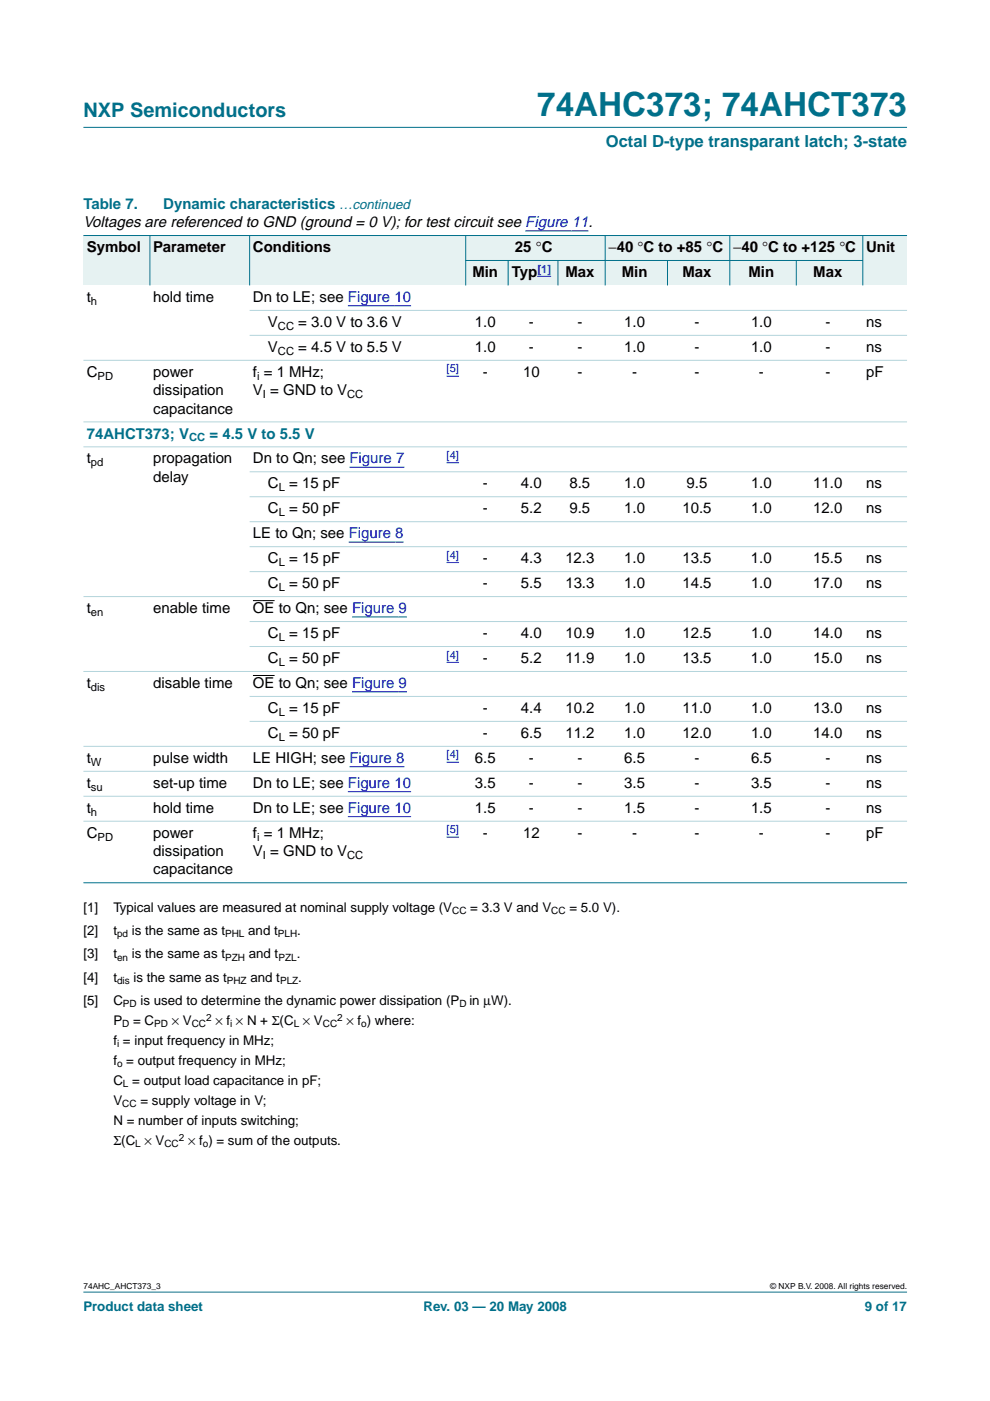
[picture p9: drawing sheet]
<svg xmlns="http://www.w3.org/2000/svg" width="210mm" height="297mm" viewBox="0 0 210 297" stroke-linecap="round" stroke-linejoin="round" font-family="sans-serif">
<defs><g id="words">
<text font-size="7.1" fill="#00708a" x="113.9" y="24.7">74AHC373; 74AHCT373</text>
<text font-size="4.2" fill="#00708a" x="17.7" y="24.9">NXP Semiconductors</text>
<text font-size="3.5" fill="#00708a" x="128.4" y="31.1">Octal D-type transparant latch; 3-state</text>
<g font-size="3.2" fill="#00708a">
<text x="17.7" y="44.3">Table 7.</text>
<text x="34.6" y="44.3">Dynamic characteristics …continued</text>
<text x="18.4" y="93">74AHCT373; V</text>
<text x="44.4" y="93">= 4.5 V to 5.5 V</text>
</g>
<g font-size="3.2">
<text x="17.7" y="48.2">Voltages are referenced to GND (ground = 0 V); for test circuit see Figure 11.</text>
<text x="18.4" y="53.5">Symbol</text>
<text x="32.5" y="53.5">Parameter</text>
<text x="53.6" y="53.5">Conditions</text>
<text x="109.2" y="53.5">25 °C</text>
<text x="129" y="53.5">−40 °C to +85 °C</text>
<text x="155.4" y="53.5">−40 °C to +125 °C</text>
<text x="183.6" y="53.5">Unit</text>
<text x="100.2" y="58.8">Min</text>
<text x="108.5" y="58.8">Typ</text>
<text x="119.9" y="58.8">Max</text>
<text x="131.8" y="58.8">Min</text>
<text x="144.7" y="58.8">Max</text>
<text x="158.7" y="58.8">Min</text>
<text x="172.4" y="58.8">Max</text>
<text x="18.4" y="64">t</text>
<text x="32.5" y="64">hold time</text>
<text x="53.6" y="64">Dn to LE; see Figure 10</text>
<text x="56.8" y="69.3">V</text>
<text x="63.2" y="69.3">= 3.0 V to 3.6 V</text>
<text x="100.7" y="69.3">1.0</text>
<text x="112.1" y="69.3">-</text>
<text x="122.4" y="69.3">-</text>
<text x="132.4" y="69.3">1.0</text>
<text x="147.3" y="69.3">-</text>
<text x="159.2" y="69.3">1.0</text>
<text x="175" y="69.3">-</text>
<text x="183.6" y="69.3">ns</text>
<text x="56.8" y="74.6">V</text>
<text x="63.2" y="74.6">= 4.5 V to 5.5 V</text>
<text x="100.7" y="74.6">1.0</text>
<text x="112.1" y="74.6">-</text>
<text x="122.4" y="74.6">-</text>
<text x="132.4" y="74.6">1.0</text>
<text x="147.3" y="74.6">-</text>
<text x="159.2" y="74.6">1.0</text>
<text x="175" y="74.6">-</text>
<text x="183.6" y="74.6">ns</text>
<text x="18.4" y="79.9">C</text>
<text x="32.5" y="79.9">power</text>
<text x="32.5" y="83.8">dissipation</text>
<text x="53.6" y="79.9">f = 1 MHz;</text>
<text x="53.6" y="83.8">V = GND to V</text>
<text x="102.4" y="79.9">-</text>
<text x="110.9" y="79.9">10</text>
<text x="122.4" y="79.9">-</text>
<text x="134" y="79.9">-</text>
<text x="147.2" y="79.9">-</text>
<text x="160.9" y="79.9">-</text>
<text x="175" y="79.9">-</text>
<text x="183.6" y="79.9">pF</text>
<text x="32.5" y="87.7">capacitance</text>
<text x="18.4" y="98.3">t</text>
<text x="32.5" y="98.3">propagation</text>
<text x="53.6" y="98.3">Dn to Qn; see Figure 7</text>
<text x="32.5" y="102.1">delay</text>
<text x="56.8" y="103.6">C = 15 pF</text>
<text x="102.4" y="103.6">-</text>
<text x="110.5" y="103.6">4.0</text>
<text x="120.7" y="103.6">8.5</text>
<text x="132.4" y="103.6">1.0</text>
<text x="145.6" y="103.6">9.5</text>
<text x="159.2" y="103.6">1.0</text>
<text x="172.4" y="103.6">11.0</text>
<text x="183.6" y="103.6">ns</text>
<text x="56.8" y="108.8">C = 50 pF</text>
<text x="102.4" y="108.8">-</text>
<text x="110.5" y="108.8">5.2</text>
<text x="120.7" y="108.8">9.5</text>
<text x="132.4" y="108.8">1.0</text>
<text x="144.7" y="108.8">10.5</text>
<text x="159.2" y="108.8">1.0</text>
<text x="172.4" y="108.8">12.0</text>
<text x="183.6" y="108.8">ns</text>
<text x="53.6" y="114.1">LE to Qn; see Figure 8</text>
<text x="56.8" y="119.4">C = 15 pF</text>
<text x="102.4" y="119.4">-</text>
<text x="110.5" y="119.4">4.3</text>
<text x="119.9" y="119.4">12.3</text>
<text x="132.4" y="119.4">1.0</text>
<text x="144.7" y="119.4">13.5</text>
<text x="159.2" y="119.4">1.0</text>
<text x="172.4" y="119.4">15.5</text>
<text x="183.6" y="119.4">ns</text>
<text x="56.8" y="124.7">C = 50 pF</text>
<text x="102.4" y="124.7">-</text>
<text x="110.5" y="124.7">5.5</text>
<text x="119.9" y="124.7">13.3</text>
<text x="132.4" y="124.7">1.0</text>
<text x="144.7" y="124.7">14.5</text>
<text x="159.2" y="124.7">1.0</text>
<text x="172.4" y="124.7">17.0</text>
<text x="183.6" y="124.7">ns</text>
<text x="18.4" y="130">t</text>
<text x="32.5" y="130">enable time</text>
<text x="53.6" y="130">OE to Qn; see Figure 9</text>
<text x="56.8" y="135.3">C = 15 pF</text>
<text x="102.4" y="135.3">-</text>
<text x="110.5" y="135.3">4.0</text>
<text x="119.9" y="135.3">10.9</text>
<text x="132.4" y="135.3">1.0</text>
<text x="144.7" y="135.3">12.5</text>
<text x="159.2" y="135.3">1.0</text>
<text x="172.4" y="135.3">14.0</text>
<text x="183.6" y="135.3">ns</text>
<text x="56.8" y="140.6">C = 50 pF</text>
<text x="102.4" y="140.6">-</text>
<text x="110.5" y="140.6">5.2</text>
<text x="119.9" y="140.6">11.9</text>
<text x="132.4" y="140.6">1.0</text>
<text x="144.7" y="140.6">13.5</text>
<text x="159.2" y="140.6">1.0</text>
<text x="172.4" y="140.6">15.0</text>
<text x="183.6" y="140.6">ns</text>
<text x="18.4" y="145.9">t</text>
<text x="32.5" y="145.9">disable time</text>
<text x="53.6" y="145.9">OE to Qn; see Figure 9</text>
<text x="56.8" y="151.2">C = 15 pF</text>
<text x="102.4" y="151.2">-</text>
<text x="110.5" y="151.2">4.4</text>
<text x="119.9" y="151.2">10.2</text>
<text x="132.4" y="151.2">1.0</text>
<text x="144.7" y="151.2">11.0</text>
<text x="159.2" y="151.2">1.0</text>
<text x="172.4" y="151.2">13.0</text>
<text x="183.6" y="151.2">ns</text>
<text x="18.4" y="161.8">t</text>
<text x="32.5" y="161.8">pulse width</text>
<text x="53.6" y="161.8">LE HIGH; see Figure 8</text>
<text x="56.8" y="156.5">C = 50 pF</text>
<text x="100.7" y="161.8">6.5</text>
<text x="102.4" y="156.5">-</text>
<text x="110.5" y="156.5">6.5</text>
<text x="112.1" y="161.8">-</text>
<text x="119.9" y="156.5">11.2</text>
<text x="122.4" y="161.8">-</text>
<text x="132.4" y="156.5">1.0</text>
<text x="132.4" y="161.8">6.5</text>
<text x="144.7" y="156.5">12.0</text>
<text x="147.3" y="161.8">-</text>
<text x="159.2" y="156.5">1.0</text>
<text x="159.2" y="161.8">6.5</text>
<text x="172.4" y="156.5">14.0</text>
<text x="175" y="161.8">-</text>
<text x="183.6" y="156.5">ns</text>
<text x="183.6" y="161.8">ns</text>
<text x="18.4" y="167.1">t</text>
<text x="32.5" y="167.1">set-up time</text>
<text x="53.6" y="167.1">Dn to LE; see Figure 10</text>
<text x="100.7" y="167.1">3.5</text>
<text x="112.1" y="167.1">-</text>
<text x="122.4" y="167.1">-</text>
<text x="132.4" y="167.1">3.5</text>
<text x="147.3" y="167.1">-</text>
<text x="159.2" y="167.1">3.5</text>
<text x="175" y="167.1">-</text>
<text x="183.6" y="167.1">ns</text>
<text x="18.4" y="172.3">t</text>
<text x="32.5" y="172.3">hold time</text>
<text x="53.6" y="172.3">Dn to LE; see Figure 10</text>
<text x="100.7" y="172.3">1.5</text>
<text x="112.1" y="172.3">-</text>
<text x="122.4" y="172.3">-</text>
<text x="132.4" y="172.3">1.5</text>
<text x="147.3" y="172.3">-</text>
<text x="159.2" y="172.3">1.5</text>
<text x="175" y="172.3">-</text>
<text x="183.6" y="172.3">ns</text>
<text x="18.4" y="177.6">C</text>
<text x="32.5" y="177.6">power</text>
<text x="53.6" y="177.6">f = 1 MHz;</text>
<text x="102.4" y="177.6">-</text>
<text x="110.9" y="177.6">12</text>
<text x="122.4" y="177.6">-</text>
<text x="134" y="177.6">-</text>
<text x="147.2" y="177.6">-</text>
<text x="160.9" y="177.6">-</text>
<text x="175" y="177.6">-</text>
<text x="183.6" y="177.6">pF</text>
<text x="32.5" y="181.5">dissipation</text>
<text x="32.5" y="185.4">capacitance</text>
<text x="53.6" y="181.5">V = GND to V</text>
</g>
<g font-size="2.8">
<text x="17.7" y="193.3">[1]</text>
<text x="24" y="193.3">Typical values are measured at nominal supply voltage (V</text>
<text x="99.7" y="193.3">= 3.3 V and V</text>
<text x="120.7" y="193.3">= 5.0 V).</text>
<text x="17.7" y="203.2">[3]</text>
<text x="17.7" y="198.2">[2]</text>
<text x="24" y="203.2">t</text>
<text x="24" y="198.2">t</text>
<text x="28" y="198.2">is the same as t</text>
<text x="28" y="203.2">is the same as t</text>
<text x="52.6" y="198.2">and t</text>
<text x="52.7" y="203.2">and t</text>
<text x="62.9" y="203.2">.</text>
<text x="63" y="198.2">.</text>
<text x="17.7" y="208.1">[4]</text>
<text x="24" y="208.1">t</text>
<text x="28.3" y="208.1">is the same as t</text>
<text x="53.1" y="208.1">and t</text>
<text x="63.3" y="208.1">.</text>
<text x="17.7" y="213">[5]</text>
<text x="24" y="213">C</text>
<text x="29.8" y="213">is used to determine the dynamic power dissipation (P</text>
<text x="99.5" y="213">in µW).</text>
<text x="24" y="217.3">P</text>
<text x="24" y="221.5">f = input frequency in MHz;</text>
<text x="28.2" y="217.3">= C</text>
<text x="36.4" y="217.3">× V</text>
<text x="45.7" y="217.3">× f × N + Σ(C × V</text>
<text x="73.5" y="217.3">× f ) where:</text>
<text x="24" y="225.7">f = output frequency in MHz;</text>
<text x="24" y="230">C = output load capacitance in pF;</text>
<text x="24" y="234.2">V</text>
<text x="24" y="238.4">N = number of inputs switching;</text>
<text x="29.8" y="234.2">= supply voltage in V;</text>
<text x="24" y="242.7">Σ(C × V</text>
<text x="39.9" y="242.7">× f ) = sum of the outputs.</text>
</g>
<g font-size="2.8" fill="#00708a">
<text x="17.7" y="278">Product data sheet</text>
<text x="89.8" y="278">Rev. 03 — 20 May 2008</text>
<text x="183.4" y="278">9 of 17</text>
</g>
<g font-size="2.4" fill="#00f">
<text x="113.9" y="57.8">[1]</text>
<text x="94.7" y="79">[5]</text>
<text x="94.7" y="97.3">[4]</text>
<text x="94.7" y="118.5">[4]</text>
<text x="94.7" y="139.6">[4]</text>
<text x="94.7" y="160.8">[4]</text>
<text x="94.7" y="176.7">[5]</text>
</g>
<g font-size="2.4">
<text x="19.3" y="64.6">h</text>
<text x="58.9" y="69.9">CC</text>
<text x="58.9" y="75.2">CC</text>
<text x="20.7" y="80.5">PD</text>
<text x="54.5" y="80.5">i</text>
<text x="55.8" y="84.4">I</text>
<text x="73.6" y="84.4">CC</text>
<text x="19.3" y="98.8">pd</text>
<text x="59.1" y="104.1">L</text>
<text x="59.1" y="109.4">L</text>
<text x="59.1" y="120">L</text>
<text x="59.1" y="125.3">L</text>
<text x="19.3" y="130.6">en</text>
<text x="59.1" y="135.9">L</text>
<text x="59.1" y="141.2">L</text>
<text x="19.3" y="146.5">dis</text>
<text x="59.1" y="151.8">L</text>
<text x="59.1" y="157">L</text>
<text x="19.3" y="162.3">W</text>
<text x="19.3" y="167.6">su</text>
<text x="19.3" y="172.9">h</text>
<text x="20.7" y="178.2">PD</text>
<text x="54.5" y="178.2">i</text>
<text x="55.8" y="182.1">I</text>
<text x="73.6" y="182.1">CC</text>
</g>
<text font-size="2.4" fill="#00708a" x="40.1" y="93.5">CC</text>
<g font-size="2.1">
<text x="95.9" y="193.8">CC</text>
<text x="116.9" y="193.8">CC</text>
<text x="24.8" y="198.7">pd</text>
<text x="24.8" y="203.7">en</text>
<text x="47.7" y="198.7">PHL</text>
<text x="47.7" y="203.7">PZH</text>
<text x="58.9" y="198.7">PLH</text>
<text x="59" y="203.7">PZL</text>
<text x="24.8" y="208.6">dis</text>
<text x="48.1" y="208.6">PHZ</text>
<text x="59.4" y="208.6">PLZ</text>
<text x="26.1" y="213.5">PD</text>
<text x="97.4" y="213.5">D</text>
<text x="25.9" y="217.8">D</text>
<text x="32.7" y="217.8">PD</text>
<text x="40.6" y="217.8">CC</text>
<text x="43.7" y="216.4">2</text>
<text x="48.8" y="217.8">i</text>
<text x="62.3" y="217.8">L</text>
<text x="68.4" y="217.8">CC</text>
<text x="71.5" y="216.4">2</text>
<text x="76.6" y="217.8">o</text>
<text x="24.8" y="222">i</text>
<text x="24.8" y="226.2">o</text>
<text x="26.1" y="230.5">L</text>
<text x="25.9" y="234.7">CC</text>
<text x="28.7" y="243.2">L</text>
<text x="34.9" y="243.2">CC</text>
<text x="37.9" y="241.8">2</text>
<text x="43" y="243.2">o</text>
</g>
<g font-size="1.8">
<text x="17.7" y="273.4">74AHC_AHCT373_3</text>
<text x="163.3" y="273.4">© NXP B.V. 2008. All rights reserved.</text>
</g>
</g></defs>
<g fill="#00708a" stroke="#00708a" stroke-width=".21">
<path d="M17.7 273.9h174.6z"/>
<path d="M17.7 27h174.6z"/>
</g>
<g fill="none" stroke="#00f" stroke-width=".21">
<path d="M111.4 49h13.4M73.8 64.8h13.4M94.7 79.8h2.6M74.1 99.1h11.7M94.7 98.1h2.6M73.9 114.9h11.7M94.7 119.3h2.6M74.6 130.8h11.7M74.6 146.7h11.7M94.7 140.4h2.6M73.8 167.9h13.4M73.8 173.1h13.4"/>
<path d="M74.1 162.6h11.6M94.7 161.6h2.6M94.7 177.5h2.6"/>
</g>
<path d="M53.6 127.3h4.6M53.6 143.2h4.6" fill="none" stroke="#000" stroke-width=".21"/>
<g fill="#e6f2f2">
<path d="M17.7 49.9h14.1v10.6h-14.1z" fill-rule="evenodd"/>
<path d="M31.8 49.9h21.1v10.6h-21.1z" fill-rule="evenodd"/>
<path d="M52.9 49.9h45.8v10.6h-45.8z" fill-rule="evenodd"/>
<path d="M98.7 49.9h29.6v5.3h-29.6z" fill-rule="evenodd"/>
<path d="M128.3 49.9h26.4v5.3h-26.4z" fill-rule="evenodd"/>
<path d="M154.7 49.9h28.2v5.3h-28.2z" fill-rule="evenodd"/>
<path d="M182.9 49.9h9.4v10.6h-9.4z" fill-rule="evenodd"/>
<path d="M98.7 55.2h9v5.3h-9z" fill-rule="evenodd"/>
<path d="M107.7 55.2h10.6v5.3h-10.6z" fill-rule="evenodd"/>
</g>
<path d="M113.9 58.6h3z" fill="#00f" stroke="#00f" stroke-width=".21"/>
<g fill="#e6f2f2">
<path d="M118.3 55.2h10v5.3h-10z" fill-rule="evenodd"/>
<path d="M128.3 55.2h13.2v5.3h-13.2z" fill-rule="evenodd"/>
<path d="M141.5 55.2h13.2v5.3h-13.2z" fill-rule="evenodd"/>
<path d="M154.7 55.2h14.1v5.3h-14.1z" fill-rule="evenodd"/>
<path d="M168.8 55.2h14.1v5.3h-14.1z" fill-rule="evenodd"/>
</g>
<g fill="#00708a" stroke="#00708a" stroke-width=".21">
<path d="M31.8 49.9v10.6z"/>
<path d="M52.9 49.9v10.6z"/>
<path d="M98.7 49.9v10.6z"/>
<path d="M107.7 55.2v5.3z"/>
<path d="M118.3 55.2v5.3z"/>
<path d="M128.3 49.9v10.6z"/>
<path d="M141.5 55.2v5.3z"/>
<path d="M154.7 49.9v10.6z"/>
<path d="M168.8 55.2v5.3z"/>
<path d="M182.9 49.9v10.6z"/>
<path d="M17.7 49.9h174.6z"/>
<path d="M98.7 55.2h84.3z"/>
<path d="M17.7 187.2h174.6z"/>
</g>
<g fill="#b3d4db" stroke="#b3d4db" stroke-width=".21">
<path d="M52.9 65.8h139.4z"/>
<path d="M52.9 71.1h139.4z"/>
<path d="M17.7 76.4h174.6z"/>
<path d="M17.7 89.4h174.6z"/>
<path d="M17.7 94.7h174.6z"/>
<path d="M52.9 100h139.4z"/>
<path d="M52.9 105.3h139.4z"/>
<path d="M52.9 110.6h139.4z"/>
<path d="M52.9 115.9h139.4z"/>
<path d="M52.9 121.2h139.4z"/>
<path d="M17.7 126.5h174.6z"/>
<path d="M52.9 131.8h139.4z"/>
<path d="M52.9 137.1h139.4z"/>
<path d="M17.7 142.4h174.6z"/>
<path d="M52.9 147.7h139.4z"/>
<path d="M52.9 152.9h139.4z"/>
<path d="M17.7 158.2h174.6z"/>
<path d="M17.7 163.5h174.6z"/>
<path d="M17.7 168.8h174.6z"/>
<path d="M17.7 174.1h174.6z"/>
</g>
<use href="#words"/>
</svg>
